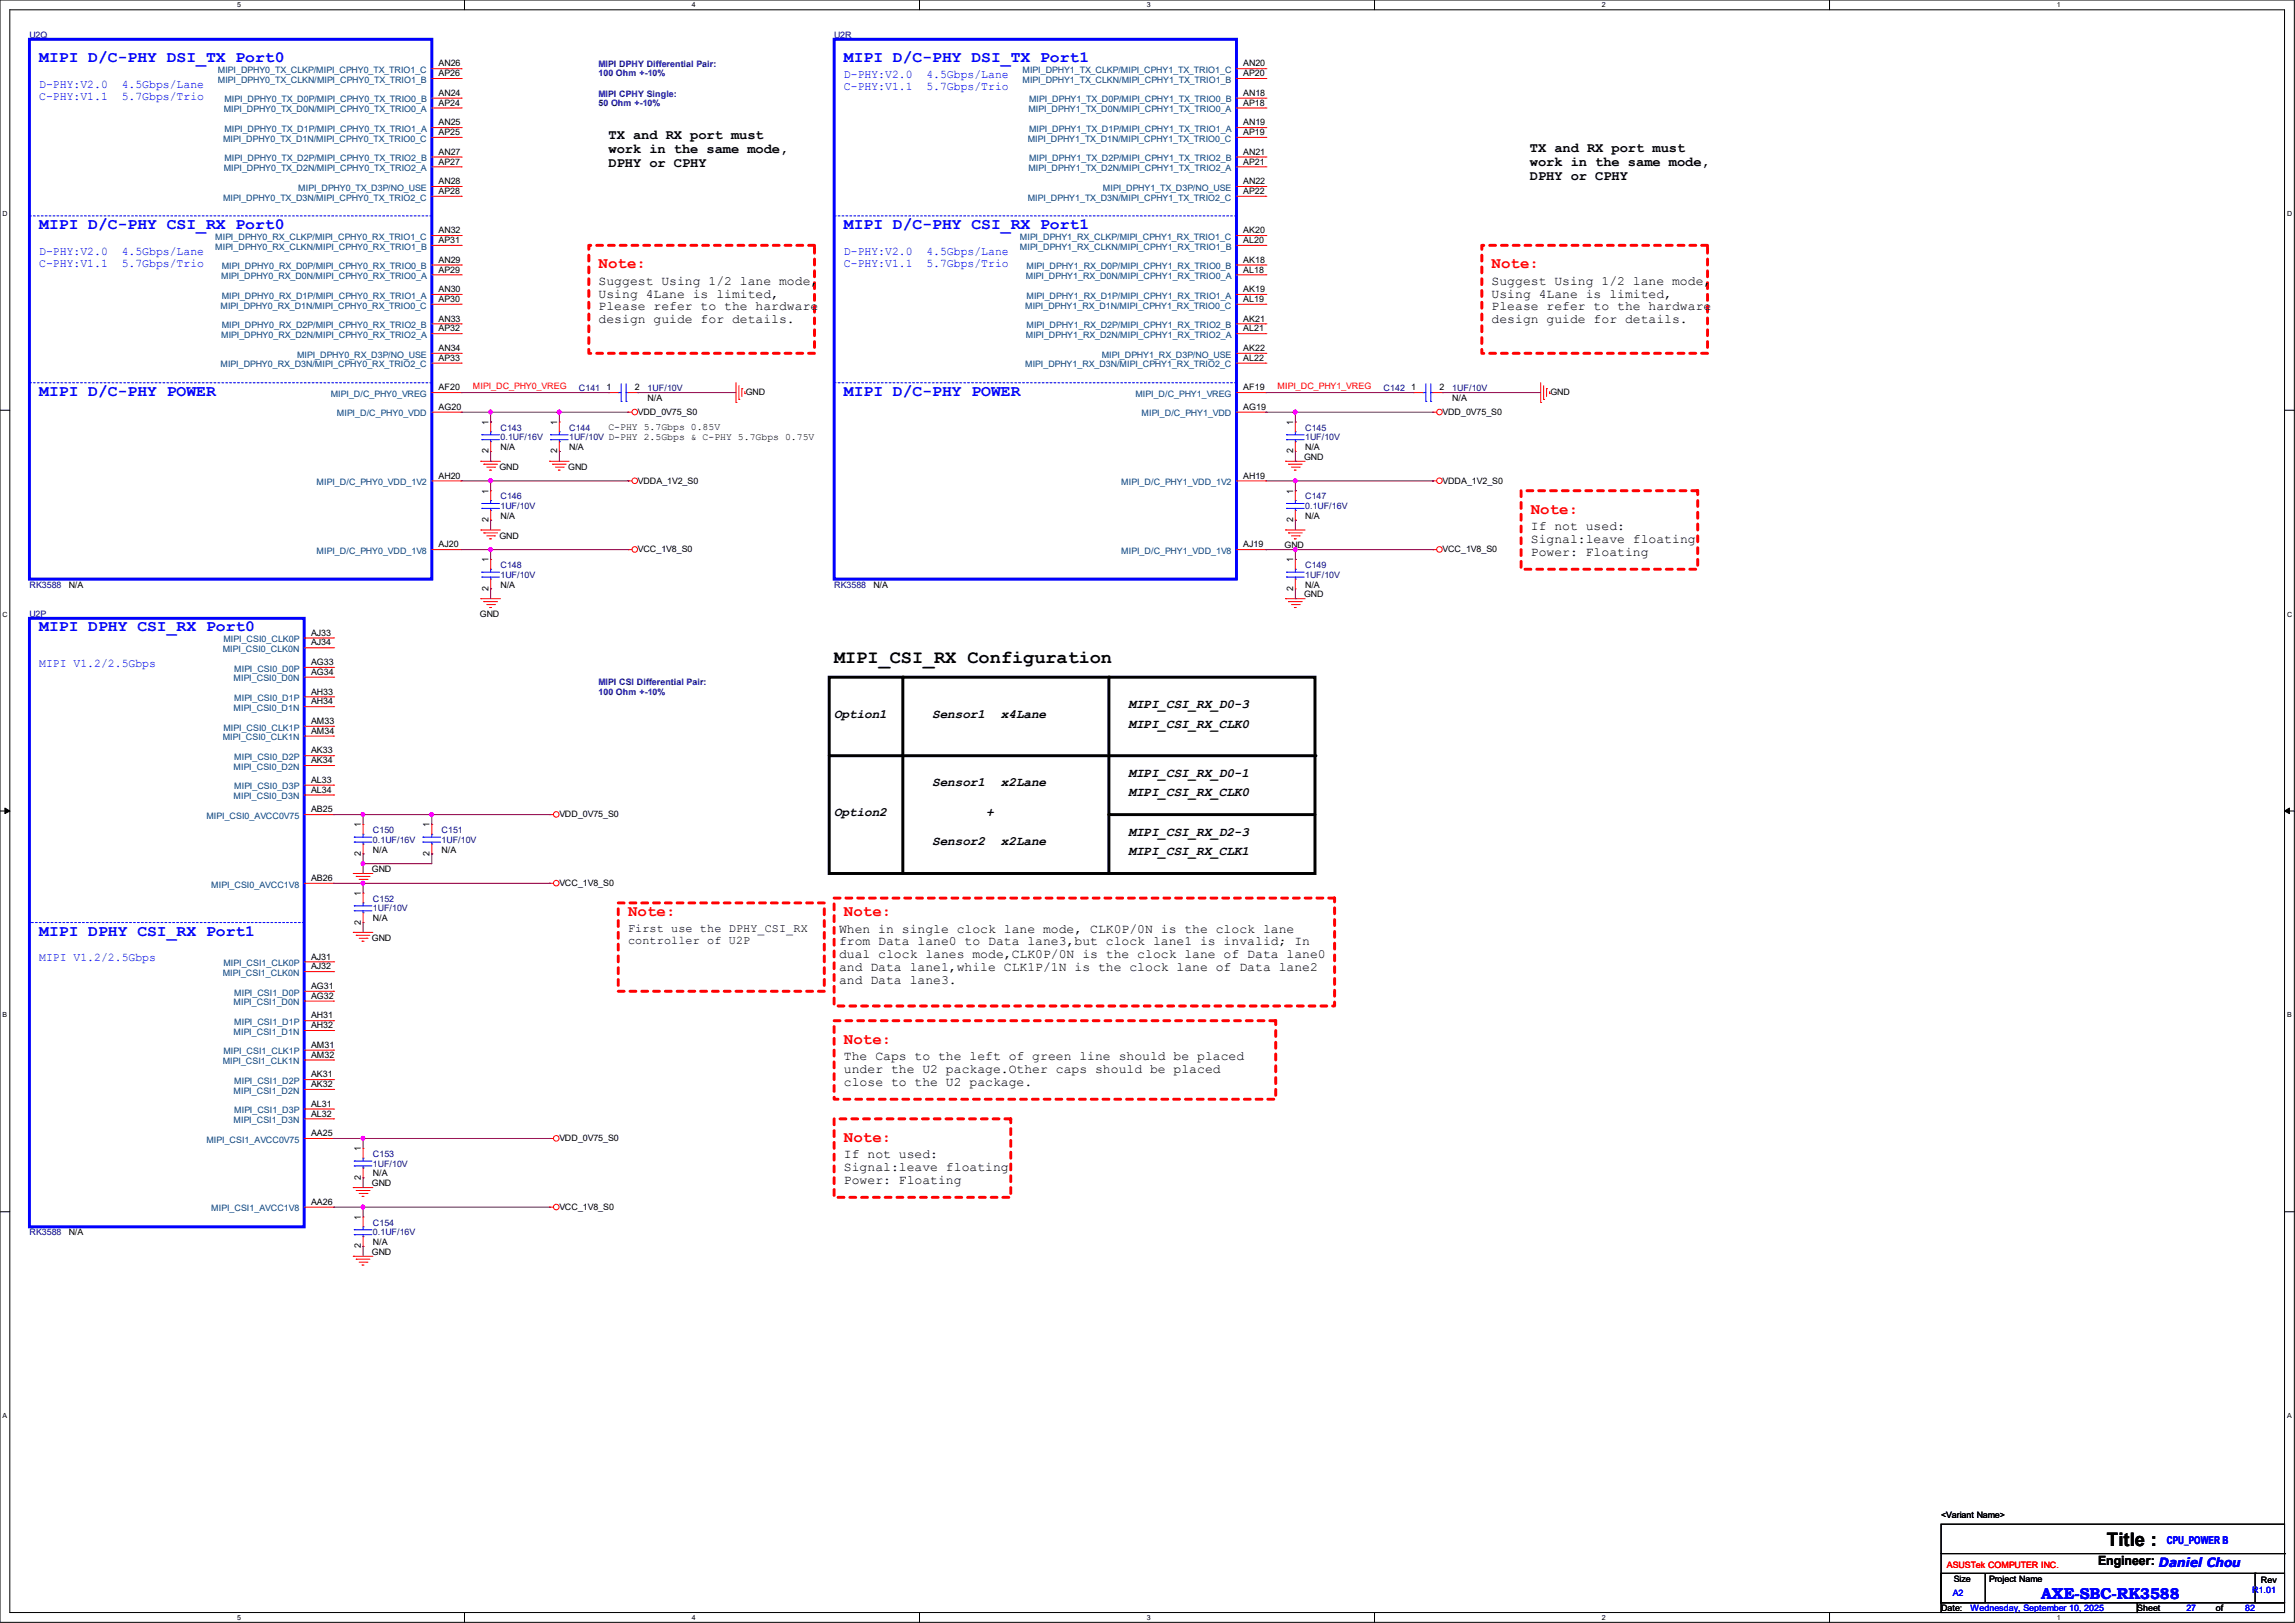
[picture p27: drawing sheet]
<svg xmlns="http://www.w3.org/2000/svg" width="297mm" height="210mm" viewBox="0 0 297 210" stroke-linecap="round" stroke-linejoin="round" font-family="sans-serif">
<defs><g id="words">
<g font-size="2.4">
<text x="107.9" y="85.8">MIPI_CSI_RX Configuration</text>
<text x="272.7" y="200.1">Title :</text>
</g>
<g font-size="2" fill="#00f">
<text x="5.1" y="8">MIPI D/C-PHY DSI_TX Port0</text>
<text x="109.2" y="8">MIPI D/C-PHY DSI_TX Port1</text>
<text x="5.1" y="29.6">MIPI D/C-PHY CSI_RX Port0</text>
<text x="109.2" y="29.6">MIPI D/C-PHY CSI_RX Port1</text>
<text x="5.1" y="51.2">MIPI D/C-PHY POWER</text>
<text x="109.2" y="51.2">MIPI D/C-PHY POWER</text>
<text x="5.1" y="81.7">MIPI DPHY CSI_RX Port0</text>
<text x="5.1" y="121.1">MIPI DPHY CSI_RX Port1</text>
<text x="264.2" y="206.9">AXE-SBC-RK3588</text>
</g>
<g font-size="2" fill="#f00">
<text x="77.5" y="34.7">Note:</text>
<text x="193" y="34.7">Note:</text>
<text x="198.1" y="66.5">Note:</text>
<text x="81.3" y="118.5">Note:</text>
<text x="109.2" y="118.5">Note:</text>
<text x="109.2" y="135">Note:</text>
<text x="109.2" y="147.7">Note:</text>
</g>
<g font-size="1.8">
<text x="78.7" y="18">TX and RX port must</text>
<text x="78.7" y="19.8">work in the same mode,</text>
<text x="78.7" y="21.6">DPHY or CPHY</text>
<text x="198" y="19.7">TX and RX port must</text>
<text x="198" y="21.5">work in the same mode,</text>
<text x="198" y="23.2">DPHY or CPHY</text>
</g>
<g font-size="1.7">
<text x="77.5" y="36.9">Suggest Using 1/2 lane mode,</text>
<text x="77.5" y="38.5">Using 4Lane is limited,</text>
<text x="77.5" y="40.2">Please refer to the hardware</text>
<text x="77.5" y="41.8">design guide for details.</text>
<text x="193" y="36.9">Suggest Using 1/2 lane mode,</text>
<text x="193" y="38.5">Using 4Lane is limited,</text>
<text x="193" y="40.2">Please refer to the hardware</text>
<text x="193" y="41.8">design guide for details.</text>
<text x="198.1" y="68.6">If not used:</text>
<text x="198.1" y="70.3">Signal:leave floating</text>
<text x="198.1" y="71.9">Power: Floating</text>
<text x="107.9" y="92.9">Option1</text>
<text x="120.6" y="92.9">Sensor1</text>
<text x="129.5" y="92.9">x4Lane</text>
<text x="146" y="94.1">MIPI_CSI_RX_CLK0</text>
<text x="146" y="91.6">MIPI_CSI_RX_D0-3</text>
<text x="120.6" y="101.8">Sensor1</text>
<text x="129.5" y="101.8">x2Lane</text>
<text x="146" y="100.5">MIPI_CSI_RX_D0-1</text>
<text x="107.9" y="105.6">Option2</text>
<text x="127.6" y="105.6">+</text>
<text x="146" y="103">MIPI_CSI_RX_CLK0</text>
<text x="120.6" y="109.4">Sensor2</text>
<text x="129.5" y="109.4">x2Lane</text>
<text x="146" y="110.7">MIPI_CSI_RX_CLK1</text>
<text x="146" y="108.1">MIPI_CSI_RX_D2-3</text>
<text x="108.6" y="120.7">When in single clock lane mode, CLK0P/0N is the clock lane</text>
<text x="108.6" y="122.3">from Data lane0 to Data lane3,but clock lane1 is invalid; In</text>
<text x="108.6" y="124">dual clock lanes mode,CLK0P/0N is the clock lane of Data lane0</text>
<text x="108.6" y="125.6">and Data lane1,while CLK1P/1N is the clock lane of Data lane2</text>
<text x="108.6" y="127.3">and Data lane3.</text>
<text x="109.2" y="137.2">The Caps to the left of green line should be placed</text>
<text x="109.2" y="138.9">under the U2 package.Other caps should be placed</text>
<text x="109.2" y="140.5">close to the U2 package.</text>
<text x="109.2" y="149.9">If not used:</text>
<text x="109.2" y="151.6">Signal:leave floating</text>
<text x="109.2" y="153.2">Power: Floating</text>
<text x="271.5" y="202.6">Engineer: Daniel Chou</text>
</g>
<g font-size="1.5" fill="#00f">
<text x="5.1" y="11.4">D-PHY:V2.0</text>
<text x="15.7" y="11.4">4.5Gbps/Lane</text>
<text x="109.2" y="10.1">D-PHY:V2.0</text>
<text x="109.2" y="11.6">C-PHY:V1.1</text>
<text x="119.9" y="10.1">4.5Gbps/Lane</text>
<text x="119.9" y="11.6">5.7Gbps/Trio</text>
<text x="5.1" y="12.9">C-PHY:V1.1</text>
<text x="15.7" y="12.9">5.7Gbps/Trio</text>
<text x="5.1" y="33">D-PHY:V2.0</text>
<text x="5.1" y="34.5">C-PHY:V1.1</text>
<text x="15.7" y="33">4.5Gbps/Lane</text>
<text x="15.7" y="34.5">5.7Gbps/Trio</text>
<text x="109.2" y="33">D-PHY:V2.0</text>
<text x="109.2" y="34.5">C-PHY:V1.1</text>
<text x="119.9" y="33">4.5Gbps/Lane</text>
<text x="119.9" y="34.5">5.7Gbps/Trio</text>
<text x="5.1" y="86.3">MIPI V1.2/2.5Gbps</text>
<text x="5.1" y="124.4">MIPI V1.2/2.5Gbps</text>
</g>
<g font-size="1.5">
<text x="81.3" y="120.6">First use the DPHY_CSI_RX</text>
<text x="81.3" y="122.1">controller of U2P</text>
</g>
<text font-size="1.4" fill="#00f" x="280.4" y="199.9">CPU_POWER B</text>
<text font-size="1.3" x="78.7" y="55.7">C-PHY 5.7Gbps 0.85V</text>
<g font-size="1.1" fill="#000080">
<text x="3.8" y="4.9">U2Q</text>
<text x="107.9" y="4.9">U2R</text>
<text x="77.5" y="8.7">MIPI DPHY Differential Pair:</text>
<text x="77.5" y="9.9">100 Ohm +-10%</text>
<text x="77.5" y="12.5">MIPI CPHY Single:</text>
<text x="77.5" y="13.7">50 Ohm +-10%</text>
<text x="74.9" y="50.6">C141</text>
<text x="83.8" y="50.6">1UF/10V</text>
<text x="179.1" y="50.6">C142</text>
<text x="187.9" y="50.6">1UF/10V</text>
<text x="64.8" y="55.7">C143</text>
<text x="64.8" y="57">0.1UF/16V</text>
<text x="73.7" y="55.7">C144</text>
<text x="73.7" y="57">1UF/10V D-PHY 2.5Gbps &amp; C-PHY 5.7Gbps 0.75V</text>
<text x="168.9" y="55.7">C145</text>
<text x="168.9" y="57">1UF/10V</text>
<text x="64.8" y="64.6">C146</text>
<text x="64.8" y="65.9">1UF/10V</text>
<text x="168.9" y="64.6">C147</text>
<text x="168.9" y="65.9">0.1UF/16V</text>
<text x="3.8" y="76">RK3588</text>
<text x="64.8" y="73.5">C148</text>
<text x="64.8" y="74.8">1UF/10V</text>
<text x="107.9" y="76">RK3588</text>
<text x="168.9" y="73.5">C149</text>
<text x="168.9" y="74.8">1UF/10V</text>
<text x="3.8" y="79.8">U2P</text>
<text x="77.5" y="88.7">MIPI CSI Differential Pair:</text>
<text x="77.5" y="89.9">100 Ohm +-10%</text>
<text x="48.3" y="107.8">C150</text>
<text x="57.1" y="107.8">C151</text>
<text x="48.3" y="109.1">0.1UF/16V</text>
<text x="57.1" y="109.1">1UF/10V</text>
<text x="48.3" y="116.7">C152</text>
<text x="48.3" y="117.9">1UF/10V</text>
<text x="48.3" y="149.7">C153</text>
<text x="48.3" y="151">1UF/10V</text>
<text x="3.8" y="159.9">RK3588</text>
<text x="48.3" y="158.6">C154</text>
<text x="48.3" y="159.9">0.1UF/16V</text>
</g>
<g font-size="1.1" fill="#004080">
<text x="28.2" y="9.4">MIPI_DPHY0_TX_CLKP/MIPI_CPHY0_TX_TRIO1_C</text>
<text x="28.2" y="10.7">MIPI_DPHY0_TX_CLKN/MIPI_CPHY0_TX_TRIO1_B</text>
<text x="132.3" y="9.4">MIPI_DPHY1_TX_CLKP/MIPI_CPHY1_TX_TRIO1_C</text>
<text x="132.3" y="10.7">MIPI_DPHY1_TX_CLKN/MIPI_CPHY1_TX_TRIO1_B</text>
<text x="29" y="14.5">MIPI_DPHY0_TX_D0N/MIPI_CPHY0_TX_TRIO0_A</text>
<text x="29" y="13.3">MIPI_DPHY0_TX_D0P/MIPI_CPHY0_TX_TRIO0_B</text>
<text x="29" y="17.1">MIPI_DPHY0_TX_D1P/MIPI_CPHY0_TX_TRIO1_A</text>
<text x="133.1" y="14.5">MIPI_DPHY1_TX_D0N/MIPI_CPHY1_TX_TRIO0_A</text>
<text x="133.2" y="13.3">MIPI_DPHY1_TX_D0P/MIPI_CPHY1_TX_TRIO0_B</text>
<text x="133.2" y="17.1">MIPI_DPHY1_TX_D1P/MIPI_CPHY1_TX_TRIO1_A</text>
<text x="28.9" y="18.3">MIPI_DPHY0_TX_D1N/MIPI_CPHY0_TX_TRIO0_C</text>
<text x="29" y="22.1">MIPI_DPHY0_TX_D2N/MIPI_CPHY0_TX_TRIO2_A</text>
<text x="29" y="20.9">MIPI_DPHY0_TX_D2P/MIPI_CPHY0_TX_TRIO2_B</text>
<text x="133" y="18.3">MIPI_DPHY1_TX_D1N/MIPI_CPHY1_TX_TRIO0_C</text>
<text x="133.1" y="22.1">MIPI_DPHY1_TX_D2N/MIPI_CPHY1_TX_TRIO2_A</text>
<text x="133.2" y="20.9">MIPI_DPHY1_TX_D2P/MIPI_CPHY1_TX_TRIO2_B</text>
<text x="28.9" y="26">MIPI_DPHY0_TX_D3N/MIPI_CPHY0_TX_TRIO2_C</text>
<text x="38.6" y="24.7">MIPI_DPHY0_TX_D3P/NO_USE</text>
<text x="133" y="26">MIPI_DPHY1_TX_D3N/MIPI_CPHY1_TX_TRIO2_C</text>
<text x="142.7" y="24.7">MIPI_DPHY1_TX_D3P/NO_USE</text>
<text x="27.9" y="31">MIPI_DPHY0_RX_CLKP/MIPI_CPHY0_RX_TRIO1_C</text>
<text x="27.9" y="32.3">MIPI_DPHY0_RX_CLKN/MIPI_CPHY0_RX_TRIO1_B</text>
<text x="28.7" y="34.8">MIPI_DPHY0_RX_D0P/MIPI_CPHY0_RX_TRIO0_B</text>
<text x="132" y="31">MIPI_DPHY1_RX_CLKP/MIPI_CPHY1_RX_TRIO1_C</text>
<text x="132" y="32.3">MIPI_DPHY1_RX_CLKN/MIPI_CPHY1_RX_TRIO1_B</text>
<text x="132.8" y="34.8">MIPI_DPHY1_RX_D0P/MIPI_CPHY1_RX_TRIO0_B</text>
<text x="28.5" y="39.9">MIPI_DPHY0_RX_D1N/MIPI_CPHY0_RX_TRIO0_C</text>
<text x="28.6" y="36.1">MIPI_DPHY0_RX_D0N/MIPI_CPHY0_RX_TRIO0_A</text>
<text x="28.7" y="38.7">MIPI_DPHY0_RX_D1P/MIPI_CPHY0_RX_TRIO1_A</text>
<text x="132.7" y="39.9">MIPI_DPHY1_RX_D1N/MIPI_CPHY1_RX_TRIO0_C</text>
<text x="132.8" y="36.1">MIPI_DPHY1_RX_D0N/MIPI_CPHY1_RX_TRIO0_A</text>
<text x="132.8" y="38.7">MIPI_DPHY1_RX_D1P/MIPI_CPHY1_RX_TRIO1_A</text>
<text x="28.5" y="47.5">MIPI_DPHY0_RX_D3N/MIPI_CPHY0_RX_TRIO2_C</text>
<text x="28.6" y="43.7">MIPI_DPHY0_RX_D2N/MIPI_CPHY0_RX_TRIO2_A</text>
<text x="28.7" y="42.5">MIPI_DPHY0_RX_D2P/MIPI_CPHY0_RX_TRIO2_B</text>
<text x="38.4" y="46.3">MIPI_DPHY0_RX_D3P/NO_USE</text>
<text x="132.7" y="47.5">MIPI_DPHY1_RX_D3N/MIPI_CPHY1_RX_TRIO2_C</text>
<text x="132.8" y="43.7">MIPI_DPHY1_RX_D2N/MIPI_CPHY1_RX_TRIO2_A</text>
<text x="132.8" y="42.5">MIPI_DPHY1_RX_D2P/MIPI_CPHY1_RX_TRIO2_B</text>
<text x="142.6" y="46.3">MIPI_DPHY1_RX_D3P/NO_USE</text>
<text x="42.8" y="51.4">MIPI_D/C_PHY0_VREG</text>
<text x="43.6" y="53.9">MIPI_D/C_PHY0_VDD</text>
<text x="146.9" y="51.4">MIPI_D/C_PHY1_VREG</text>
<text x="147.7" y="53.9">MIPI_D/C_PHY1_VDD</text>
<text x="41" y="62.8">MIPI_D/C_PHY0_VDD_1V2</text>
<text x="145.1" y="62.8">MIPI_D/C_PHY1_VDD_1V2</text>
<text x="41" y="71.7">MIPI_D/C_PHY0_VDD_1V8</text>
<text x="145.1" y="71.7">MIPI_D/C_PHY1_VDD_1V8</text>
<text x="28.9" y="83.1">MIPI_CSI0_CLK0P</text>
<text x="28.8" y="84.4">MIPI_CSI0_CLK0N</text>
<text x="30.2" y="88.2">MIPI_CSI0_D0N</text>
<text x="30.3" y="86.9">MIPI_CSI0_D0P</text>
<text x="28.8" y="95.8">MIPI_CSI0_CLK1N</text>
<text x="28.9" y="94.5">MIPI_CSI0_CLK1P</text>
<text x="30.2" y="92">MIPI_CSI0_D1N</text>
<text x="30.3" y="90.7">MIPI_CSI0_D1P</text>
<text x="30.2" y="99.6">MIPI_CSI0_D2N</text>
<text x="30.3" y="98.3">MIPI_CSI0_D2P</text>
<text x="26.7" y="106">MIPI_CSI0_AVCC0V75</text>
<text x="30.2" y="103.4">MIPI_CSI0_D3N</text>
<text x="30.3" y="102.2">MIPI_CSI0_D3P</text>
<text x="27.3" y="114.9">MIPI_CSI0_AVCC1V8</text>
<text x="28.9" y="125">MIPI_CSI1_CLK0P</text>
<text x="28.8" y="126.3">MIPI_CSI1_CLK0N</text>
<text x="30.2" y="130.1">MIPI_CSI1_D0N</text>
<text x="30.3" y="128.8">MIPI_CSI1_D0P</text>
<text x="28.8" y="137.7">MIPI_CSI1_CLK1N</text>
<text x="28.9" y="136.4">MIPI_CSI1_CLK1P</text>
<text x="30.2" y="133.9">MIPI_CSI1_D1N</text>
<text x="30.3" y="132.6">MIPI_CSI1_D1P</text>
<text x="30.2" y="141.5">MIPI_CSI1_D2N</text>
<text x="30.3" y="140.3">MIPI_CSI1_D2P</text>
<text x="26.7" y="147.9">MIPI_CSI1_AVCC0V75</text>
<text x="30.2" y="145.3">MIPI_CSI1_D3N</text>
<text x="30.3" y="144.1">MIPI_CSI1_D3P</text>
<text x="27.3" y="156.8">MIPI_CSI1_AVCC1V8</text>
</g>
<g font-size="1.1">
<text x="56.8" y="8.6">AN26</text>
<text x="56.8" y="9.9">AP26</text>
<text x="160.9" y="8.6">AN20</text>
<text x="160.9" y="9.9">AP20</text>
<text x="56.8" y="12.4">AN24</text>
<text x="56.8" y="16.2">AN25</text>
<text x="56.8" y="13.7">AP24</text>
<text x="56.8" y="17.5">AP25</text>
<text x="160.9" y="12.4">AN18</text>
<text x="160.9" y="16.2">AN19</text>
<text x="160.9" y="13.7">AP18</text>
<text x="160.9" y="17.5">AP19</text>
<text x="56.8" y="20">AN27</text>
<text x="56.8" y="23.8">AN28</text>
<text x="56.8" y="21.3">AP27</text>
<text x="160.9" y="20">AN21</text>
<text x="160.9" y="23.8">AN22</text>
<text x="160.9" y="21.3">AP21</text>
<text x="56.8" y="25.1">AP28</text>
<text x="160.9" y="25.1">AP22</text>
<text x="56.8" y="34">AN29</text>
<text x="56.8" y="30.2">AN32</text>
<text x="56.8" y="35.3">AP29</text>
<text x="56.8" y="31.5">AP31</text>
<text x="160.9" y="34">AK18</text>
<text x="160.9" y="30.2">AK20</text>
<text x="160.9" y="35.3">AL18</text>
<text x="160.9" y="31.5">AL20</text>
<text x="56.8" y="37.8">AN30</text>
<text x="56.8" y="41.6">AN33</text>
<text x="56.8" y="39.1">AP30</text>
<text x="160.9" y="37.8">AK19</text>
<text x="160.9" y="41.6">AK21</text>
<text x="160.9" y="39.1">AL19</text>
<text x="56.8" y="45.4">AN34</text>
<text x="56.8" y="42.9">AP32</text>
<text x="56.8" y="46.7">AP33</text>
<text x="160.9" y="45.4">AK22</text>
<text x="160.9" y="42.9">AL21</text>
<text x="160.9" y="46.7">AL22</text>
<text x="56.8" y="50.5">AF20</text>
<text x="56.8" y="53">AG20</text>
<text x="78.5" y="50.5">1</text>
<text x="82.2" y="50.5">2</text>
<text x="82.5" y="53.7">VDD_0V75_S0</text>
<text x="83.8" y="51.9">N/A</text>
<text x="96.5" y="51.1">GND</text>
<text x="160.9" y="50.5">AF19</text>
<text x="160.9" y="53">AG19</text>
<text x="182.6" y="50.5">1</text>
<text x="186.3" y="50.5">2</text>
<text x="186.7" y="53.7">VDD_0V75_S0</text>
<text x="188" y="51.9">N/A</text>
<text x="200.7" y="51.1">GND</text>
<text x="63.2" y="58.7" transform="rotate(-90 63.2 58.7)">2</text>
<text x="63.2" y="55" transform="rotate(-90 63.2 55)">1</text>
<text x="64.8" y="58.3">N/A</text>
<text x="72.1" y="58.7" transform="rotate(-90 72.1 58.7)">2</text>
<text x="72.1" y="55" transform="rotate(-90 72.1 55)">1</text>
<text x="73.7" y="58.3">N/A</text>
<text x="167.3" y="58.7" transform="rotate(-90 167.3 58.7)">2</text>
<text x="167.3" y="55" transform="rotate(-90 167.3 55)">1</text>
<text x="168.8" y="59.5">GND</text>
<text x="168.9" y="58.3">N/A</text>
<text x="56.8" y="61.9">AH20</text>
<text x="63.2" y="63.9" transform="rotate(-90 63.2 63.9)">1</text>
<text x="64.6" y="60.8">GND</text>
<text x="73.5" y="60.8">GND</text>
<text x="82.5" y="62.6">VDDA_1V2_S0</text>
<text x="160.9" y="61.9">AH19</text>
<text x="167.3" y="63.9" transform="rotate(-90 167.3 63.9)">1</text>
<text x="186.7" y="62.6">VDDA_1V2_S0</text>
<text x="56.8" y="70.8">AJ20</text>
<text x="63.2" y="67.6" transform="rotate(-90 63.2 67.6)">2</text>
<text x="64.6" y="69.7">GND</text>
<text x="64.8" y="67.1">N/A</text>
<text x="82.5" y="71.5">VCC_1V8_S0</text>
<text x="160.9" y="70.8">AJ19</text>
<text x="166.2" y="71">GND</text>
<text x="167.3" y="67.6" transform="rotate(-90 167.3 67.6)">2</text>
<text x="168.9" y="67.1">N/A</text>
<text x="186.7" y="71.5">VCC_1V8_S0</text>
<text x="8.9" y="76">N/A</text>
<text x="63.2" y="76.5" transform="rotate(-90 63.2 76.5)">2</text>
<text x="63.2" y="72.8" transform="rotate(-90 63.2 72.8)">1</text>
<text x="64.8" y="76">N/A</text>
<text x="113" y="76">N/A</text>
<text x="167.3" y="76.5" transform="rotate(-90 167.3 76.5)">2</text>
<text x="167.3" y="72.8" transform="rotate(-90 167.3 72.8)">1</text>
<text x="168.8" y="77.3">GND</text>
<text x="168.9" y="76">N/A</text>
<text x="40.3" y="82.3">AJ33</text>
<text x="40.3" y="83.5">AJ34</text>
<text x="62.1" y="79.8">GND</text>
<text x="40.3" y="86.1">AG33</text>
<text x="40.3" y="87.3">AG34</text>
<text x="40.3" y="89.9">AH33</text>
<text x="40.3" y="91.1">AH34</text>
<text x="40.3" y="93.7">AM33</text>
<text x="40.3" y="95">AM34</text>
<text x="40.3" y="97.5">AK33</text>
<text x="40.3" y="98.8">AK34</text>
<text x="40.3" y="101.3">AL33</text>
<text x="40.3" y="105.1">AB25</text>
<text x="40.3" y="102.6">AL34</text>
<text x="46.7" y="107.1" transform="rotate(-90 46.7 107.1)">1</text>
<text x="55.6" y="107.1" transform="rotate(-90 55.6 107.1)">1</text>
<text x="72.4" y="105.8">VDD_0V75_S0</text>
<text x="46.7" y="110.7" transform="rotate(-90 46.7 110.7)">2</text>
<text x="48.1" y="112.9">GND</text>
<text x="48.3" y="110.3">N/A</text>
<text x="55.6" y="110.7" transform="rotate(-90 55.6 110.7)">2</text>
<text x="57.1" y="110.3">N/A</text>
<text x="40.3" y="114">AB26</text>
<text x="46.7" y="119.6" transform="rotate(-90 46.7 119.6)">2</text>
<text x="46.7" y="115.9" transform="rotate(-90 46.7 115.9)">1</text>
<text x="48.3" y="119.2">N/A</text>
<text x="72.4" y="114.6">VCC_1V8_S0</text>
<text x="40.3" y="124.2">AJ31</text>
<text x="40.3" y="125.4">AJ32</text>
<text x="48.1" y="121.8">GND</text>
<text x="40.3" y="128">AG31</text>
<text x="40.3" y="129.2">AG32</text>
<text x="40.3" y="131.8">AH31</text>
<text x="40.3" y="133.1">AH32</text>
<text x="40.3" y="135.6">AM31</text>
<text x="40.3" y="136.9">AM32</text>
<text x="40.3" y="139.4">AK31</text>
<text x="40.3" y="140.7">AK32</text>
<text x="40.3" y="143.2">AL31</text>
<text x="40.3" y="147">AA25</text>
<text x="40.3" y="144.5">AL32</text>
<text x="46.7" y="149" transform="rotate(-90 46.7 149)">1</text>
<text x="72.4" y="147.7">VDD_0V75_S0</text>
<text x="40.3" y="155.9">AA26</text>
<text x="46.7" y="152.7" transform="rotate(-90 46.7 152.7)">2</text>
<text x="48.1" y="153.5">GND</text>
<text x="48.3" y="152.2">N/A</text>
<text x="8.9" y="159.9">N/A</text>
<text x="46.7" y="161.5" transform="rotate(-90 46.7 161.5)">2</text>
<text x="46.7" y="157.9" transform="rotate(-90 46.7 157.9)">1</text>
<text x="48.3" y="161.1">N/A</text>
<text x="72.4" y="156.6">VCC_1V8_S0</text>
<text x="48.1" y="162.4">GND</text>
<text x="251.2" y="196.4">&lt;Variant Name&gt;</text>
<text x="251.2" y="208.5">Date:</text>
<text x="252.9" y="204.7">Size</text>
<text x="257.4" y="204.7">Project Name</text>
<text x="276.6" y="208.5">Sheet</text>
<text x="286.8" y="208.5">of</text>
<text x="292.6" y="204.8">Rev</text>
</g>
<g font-size="1.1" fill="#f00">
<text x="61.2" y="50.3">MIPI_DC_PHY0_VREG</text>
<text x="165.3" y="50.3">MIPI_DC_PHY1_VREG</text>
<text x="252" y="202.9">ASUSTek COMPUTER INC.</text>
</g>
<g font-size="1.1" fill="#00f">
<text x="252.7" y="206.5">A2</text>
<text x="255" y="208.5">Wednesday, September 10, 2025</text>
<text x="282.9" y="208.5">27</text>
<text x="290.6" y="208.5">82</text>
<text x="291.5" y="206.1">R1.01</text>
</g>
<g font-size=".9">
<text x="30.7" y=".9">5</text>
<text x="89.5" y=".9">4</text>
<text x="148.4" y=".9">3</text>
<text x="207.3" y=".9">2</text>
<text x="266.2" y=".9">1</text>
<text x=".3" y="28">D</text>
<text x="296" y="28">D</text>
<text x=".3" y="79.8">C</text>
<text x="296" y="79.8">C</text>
<text x=".3" y="131.7">B</text>
<text x="296" y="131.7">B</text>
<text x=".3" y="183.5">A</text>
<text x="296" y="183.5">A</text>
<text x="30.7" y="209.6">5</text>
<text x="89.5" y="209.6">4</text>
<text x="148.4" y="209.6">3</text>
<text x="207.3" y="209.6">2</text>
<text x="266.2" y="209.6">1</text>
</g>
</g></defs>
<path d="M0 0h296.9v209.9h-296.9zM1.3 1.3h294.4v207.4h-294.4z" fill="none" stroke="#000" stroke-width=".13"/>
<g fill="#fff">
<path d="M30.7 .1h.5v1h-.5z"/>
<path d="M30.7 208.8h.5v1h-.5z"/>
</g>
<path d="M60.1 0v1.3M60.1 208.7v1.2" fill="none" stroke="#000" stroke-width=".13"/>
<g fill="#fff">
<path d="M89.5 .1h.5v1h-.5z"/>
<path d="M89.5 208.8h.5v1h-.5z"/>
</g>
<path d="M119 0v1.3M119 208.7v1.2" fill="none" stroke="#000" stroke-width=".13"/>
<g fill="#fff">
<path d="M148.4 .1h.5v1h-.5z"/>
<path d="M148.4 208.8h.5v1h-.5z"/>
</g>
<path d="M177.9 0v1.3M177.9 208.7v1.2" fill="none" stroke="#000" stroke-width=".13"/>
<g fill="#fff">
<path d="M207.3 .1h.5v1h-.5z"/>
<path d="M207.3 208.8h.5v1h-.5z"/>
</g>
<path d="M236.8 0v1.3M236.8 208.7v1.2" fill="none" stroke="#000" stroke-width=".13"/>
<g fill="#fff">
<path d="M266.2 .1h.5v1h-.5z"/>
<path d="M266.2 208.8h.5v1h-.5z"/>
<path d="M.3 27.2h.7v1h-.7z"/>
<path d="M296 27.2h.6v1h-.6z"/>
<path d="M.3 79h.7v1h-.7z"/>
<path d="M296 79h.6v1h-.6z"/>
</g>
<path d="M0 53.1h1.3M295.7 53.1h1.2" fill="none" stroke="#000" stroke-width=".13"/>
<g fill="#fff">
<path d="M.3 130.9h.6v1h-.6z"/>
<path d="M296 130.9h.6v1h-.6z"/>
</g>
<path d="M0 104.9h1.3M295.7 104.9h1.2" fill="none" stroke="#000" stroke-width=".13"/>
<path d="M.6 104.6l.7 .3-.7 .4zM295.7 104.9l.6-.3v.7z" fill="#000" stroke="#000" stroke-width=".13"/>
<g fill="#fff">
<path d="M.3 182.7h.6v1h-.6z"/>
<path d="M296 182.7h.5v1h-.5z"/>
</g>
<path d="M0 156.8h1.3M295.7 156.8h1.2M251.2 197.2h44.5v10.2h-44.5zM251.2 203.6h5.7v3.8h-5.7zM251.2 207.4h25.4v1.3h-25.4zM251.2 201h44.5M257 203.6h34.8M276.6 207.4h19.1v1.3h-19.1zM291.8 203.6h3.9v3.8h-3.9zM291.8 203.6h.1M295.7 201h.1" fill="none" stroke="#000" stroke-width=".13"/>
<path d="M76.2 31.7h29.2v14h-29.2zM191.8 31.7h29.2v14h-29.2zM196.8 63.5h22.9v10.2h-22.9zM80 116.8h26.7v11.5h-26.7zM107.9 116.2h64.8v14h-64.8zM107.9 132.1h57.2v10.1h-57.2zM107.9 144.8h22.9v10.1h-22.9z" fill="none" stroke="#f00" stroke-width=".38" stroke-dasharray=".8 .8"/>
<path d="M107.3 87.6h62.9v25.4h-62.9zM107.3 97.8h62.9M116.8 87.6v25.4M143.5 87.6v25.4M143.5 105.4h26.7" fill="none" stroke="#000" stroke-width=".38"/>
<g fill="#000">
<circle cx="116.8" cy="87.6" r=".19"/>
<circle cx="143.5" cy="87.6" r=".19"/>
<circle cx="170.2" cy="97.8" r=".19"/>
<circle cx="143.5" cy="105.4" r=".19"/>
</g>
<g fill="none" stroke="#f00" stroke-width=".13">
<path d="M55.9 12.7h3.8M55.9 16.5h3.8M55.9 8.9h3.8M55.9 14h3.8M55.9 17.8h3.8M55.9 10.2h3.8M59.7 12.7h.1M59.7 16.5h.1M59.7 8.9h.1M59.7 14h.1M59.7 17.8h.1M59.7 10.2h.1"/>
<path d="M160 12.7h3.8M160 16.5h3.8M160 8.9h3.8M160 14h3.8M160 17.8h3.8M160 10.2h3.8M163.8 12.7h.1M163.8 16.5h.1M163.8 8.9h.1M163.8 14h.1M163.8 17.8h.1M163.8 10.2h.1"/>
<path d="M55.9 20.3h3.8M55.9 24.1h3.8M55.9 34.3h3.8M55.9 38.1h3.8M55.9 30.5h3.8M55.9 21.6h3.8M55.9 25.4h3.8M55.9 35.6h3.8M55.9 39.4h3.8M55.9 31.7h3.8M59.7 20.3h.1M59.7 24.1h.1"/>
<path d="M59.7 34.3h.1M59.7 38.1h.1M59.7 30.5h.1M59.7 21.6h.1M59.7 25.4h.1M59.7 35.6h.1M59.7 39.4h.1M59.7 31.7h.1M160 20.3h3.8M160 24.1h3.8M160 34.3h3.8M160 38.1h3.8"/>
<path d="M160 30.5h3.8M160 21.6h3.8M160 25.4h3.8M160 35.6h3.8M160 39.4h3.8M160 31.7h3.8M163.8 34.3h.1M163.8 38.1h.1M163.8 30.5h.1M163.8 35.6h.1M163.8 39.4h.1M163.8 31.7h.1"/>
<path d="M163.8 20.3h.1M163.8 24.1h.1M163.8 21.6h.1M163.8 25.4h.1M55.9 53.3h3.8M55.9 50.8h3.8M55.9 41.9h3.8M55.9 45.7h3.8M55.9 43.2h3.8M55.9 47h3.8M59.7 50.8h.1M59.7 53.3h.1"/>
<path d="M59.7 41.9h.1M59.7 45.7h.1M59.7 43.2h.1M59.7 47h.1M62.2 59.7h.1M62.2 59.7h2.6M63.5 54.6h.1M63.5 58.4h.1M63.5 54.6v1.3M63.5 57.1v1.3M71.1 59.7h.1M71.1 59.7h2.6"/>
<path d="M72.4 54.6h.1M72.4 58.4h.1M72.4 54.6v1.3M72.4 57.1v1.3M78.7 50.8h.1M78.7 50.8h1.3M81.3 53.3h.1M81.3 53.3h.5M81.3 50.8h1.2M82.5 50.8h.1M95.2 52.1h.1M95.2 49.5v2.6"/>
<path d="M95.6 51.7h.1M95.6 49.9v1.8M96 50.3h.1M96 50.3v1M96.4 50.9h.1M96.4 50.7v.2M160 53.3h3.8M160 50.8h3.8M160 41.9h3.8M160 45.7h3.8M160 43.2h3.8M160 47h3.8"/>
<path d="M163.8 50.8h.1M163.8 53.3h.1M163.8 41.9h.1M163.8 45.7h.1M163.8 43.2h.1M163.8 47h.1M166.4 59.7h.1M166.4 59.7h2.5M167.6 54.6h.1M167.6 58.4h.1M167.6 54.6v1.3M167.6 57.1v1.3"/>
<path d="M182.9 50.8h.1M182.9 50.8h1.2M185.4 53.3h.1M185.4 53.3h.5M185.4 50.8h1.3M186.7 50.8h.1M199.4 52.1h.1M199.4 49.5v2.6M199.8 51.7h.1M199.8 49.9v1.8M200.2 50.3h.1M200.2 50.3v1"/>
<path d="M200.5 50.9h.1M200.5 50.7v.2M55.9 62.2h3.8M55.9 71.1h3.8M59.7 62.2h.1M59.7 71.1h.1M62.2 68.6h.1M62.2 77.5h.1M62.2 68.6h2.6M62.2 77.5h2.6M62.6 60.1h.1M62.6 69h.1"/>
<path d="M62.6 77.9h.1M62.6 60.1h1.8M62.6 69h1.8M62.6 77.9h1.8M63 60.5h1M63 69.3h1M63 78.2h1M63.4 60.8h.1M63.4 69.7h.1M63.4 78.6h.1M63.4 60.8h.2M63.4 69.7h.2"/>
<path d="M63.4 78.6h.2M63.5 72.4h.1M63.5 76.2h.1M63.5 63.5h.1M63.5 67.3h.1M63.5 63.5v1.3M63.5 66v1.3M63.5 72.4v1.3M63.5 74.9v1.3M64 60.5h.1M64 69.3h.1M64 78.2h.1"/>
<path d="M71.5 60.1h.1M71.5 60.1h1.8M71.9 60.5h1M72.3 60.8h.1M72.3 60.8h.2M72.9 60.5h.1M81.3 62.2h.1M81.3 71.1h.1M81.3 62.2h.5M81.3 71.1h.5M160 62.2h3.8M160 71.1h3.8"/>
<path d="M163.8 62.2h.1M163.8 71.1h.1M166.4 68.6h.1M166.4 77.5h.1M166.4 68.6h2.5M166.4 77.5h2.5M166.8 60.1h.1M166.8 69h.1M166.8 77.9h.1M166.8 60.1h1.7M166.8 69h1.7M166.8 77.9h1.7"/>
<path d="M167.1 60.5h1M167.1 69.3h1M167.1 78.2h1M167.5 60.8h.1M167.5 69.7h.1M167.5 78.6h.1M167.5 60.8h.3M167.5 69.7h.3M167.5 78.6h.3M167.6 72.4h.1M167.6 76.2h.1M167.6 63.5h.1"/>
<path d="M167.6 67.3h.1M167.6 63.5v1.3M167.6 66v1.3M167.6 72.4v1.3M167.6 74.9v1.3M168.1 60.5h.1M168.1 69.3h.1M168.1 78.2h.1M185.4 62.2h.1M185.4 71.1h.1M185.4 62.2h.5M185.4 71.1h.5"/>
<path d="M39.4 86.4h3.8M39.4 87.6h3.8M39.4 90.2h3.8M39.4 91.4h3.8M39.4 82.5h3.8M39.4 83.8h3.8M39.4 97.8h3.8M39.4 99.1h3.8M39.4 94h3.8M39.4 95.2h3.8M43.2 86.4h.1M43.2 87.6h.1"/>
<path d="M43.2 90.2h.1M43.2 91.4h.1M43.2 82.5h.1M43.2 83.8h.1M43.2 97.8h.1M43.2 99.1h.1M43.2 94h.1M43.2 95.2h.1M39.4 105.4h3.8M39.4 114.3h3.8M39.4 101.6h3.8M39.4 102.9h3.8"/>
<path d="M43.2 105.4h.1M43.2 114.3h.1M43.2 101.6h.1M43.2 102.9h.1M45.7 113h.1M45.7 113h2.6M46.1 113.4h.1M46.1 113.4h1.8M46.5 113.8h1M46.9 114.2h.1M46.9 114.2h.2M47 106.7h.1"/>
<path d="M47 110.5h.1M47 115.6h.1M47 119.4h.1M47 106.7v1.2M47 109.2v1.3M47 115.6v1.2M47 118.1v1.3M47.5 113.8h.1M55.9 106.7h.1M55.9 110.5h.1M55.9 106.7v1.2M55.9 109.2v1.3"/>
<path d="M71.1 105.4h.1M71.1 114.3h.1M71.1 105.4h.5M71.1 114.3h.5M39.4 128.3h3.8M39.4 129.5h3.8M39.4 132.1h3.8M39.4 133.3h3.8M39.4 124.5h3.8M39.4 125.7h3.8M39.4 139.7h3.8M39.4 135.9h3.8"/>
<path d="M39.4 137.2h3.8M43.2 128.3h.1M43.2 129.5h.1M43.2 132.1h.1M43.2 133.3h.1M43.2 124.5h.1M43.2 125.7h.1M43.2 139.7h.1M43.2 135.9h.1M43.2 137.2h.1M45.7 120.6h.1M45.7 120.6h2.6"/>
<path d="M46.1 121h.1M46.1 121h1.8M46.5 121.4h1M46.9 121.8h.1M46.9 121.8h.2M47.5 121.4h.1M39.4 147.3h3.8M39.4 156.2h3.8M39.4 141h3.8M39.4 143.5h3.8M39.4 144.8h3.8M43.2 147.3h.1"/>
<path d="M43.2 156.2h.1M43.2 141h.1M43.2 143.5h.1M43.2 144.8h.1M45.7 153.7h.1M45.7 153.7h2.6M46.1 154.1h.1M46.1 154.1h1.8M46.5 154.4h1M46.9 154.8h.1M46.9 154.8h.2M47 157.5h.1"/>
<path d="M47 148.6h.1M47 152.4h.1M47 148.6v1.3M47 151.1v1.3M47 157.5v1.2M47.5 154.4h.1M71.1 147.3h.1M71.1 156.2h.1M71.1 147.3h.5M71.1 156.2h.5M45.7 162.6h.1M45.7 162.6h2.6"/>
<path d="M46.1 162.9h.1M46.1 162.9h1.8M46.5 163.3h1M46.9 163.7h.1M46.9 163.7h.2M47 161.3h.1M47 160v1.3M47.5 163.3h.1"/>
<circle cx="82.1" cy="53.3" r=".36"/>
<circle cx="186.3" cy="53.3" r=".36"/>
<circle cx="82.1" cy="71.1" r=".36"/>
<circle cx="82.1" cy="62.2" r=".36"/>
<circle cx="186.3" cy="62.2" r=".36"/>
<circle cx="186.3" cy="71.1" r=".36"/>
<circle cx="72" cy="105.4" r=".36"/>
<circle cx="72" cy="114.3" r=".36"/>
<circle cx="72" cy="147.3" r=".36"/>
<circle cx="72" cy="156.2" r=".36"/>
</g>
<g fill="none" stroke="#00f" stroke-width=".13">
<path d="M62.4 56.3h.1M62.4 56.9h.1M62.4 56.3h2.2M62.4 56.9h2.2M63.5 55.9h.1M63.5 57.1h.1M63.5 55.9v.4M63.5 56.9v.2M71.2 56.3h.1M71.2 56.9h.1M71.2 56.3h2.3M71.2 56.9h2.3"/>
<path d="M72.4 55.9h.1M72.4 57.1h.1M72.4 55.9v.4M72.4 56.9v.2M80 50.8h.1M80 50.8h.4M80.4 51.9h.1M80.4 49.7v2.2M81 51.9h.1M81 49.7v2.2M81 50.8h.3M81.3 50.8h.1"/>
<path d="M166.5 56.3h.1M166.5 56.9h.1M166.5 56.3h2.3M166.5 56.9h2.3M167.6 55.9h.1M167.6 57.1h.1M167.6 55.9v.4M167.6 56.9v.2M184.1 50.8h.1M184.1 50.8h.4M184.5 51.9h.1M184.5 49.7v2.2"/>
<path d="M185.2 51.9h.1M185.2 50.8h.2M185.2 49.7v2.2M185.4 50.8h.1M62.4 74h.1M62.4 74.7h.1M62.4 65.2h.1M62.4 65.8h.1M62.4 74h2.2M62.4 74.7h2.2M62.4 65.2h2.2M62.4 65.8h2.2"/>
<path d="M63.5 73.7h.1M63.5 74.9h.1M63.5 64.8h.1M63.5 66h.1M63.5 64.8v.4M63.5 65.8v.2M63.5 73.7v.3M63.5 74.7v.2M166.5 74h.1M166.5 74.7h.1M166.5 65.2h.1M166.5 65.8h.1"/>
<path d="M166.5 74h2.3M166.5 74.7h2.3M166.5 65.2h2.3M166.5 65.8h2.3M167.6 73.7h.1M167.6 74.9h.1M167.6 64.8h.1M167.6 66h.1M167.6 64.8v.4M167.6 65.8v.2M167.6 73.7v.3M167.6 74.7v.2"/>
<path d="M45.8 108.3h.1M45.8 109h.1M45.8 117.2h.1M45.8 117.9h.1M45.8 108.3h2.3M45.8 109h2.3M45.8 117.2h2.3M45.8 117.9h2.3M47 107.9h.1M47 109.2h.1M47 116.8h.1M47 118.1h.1"/>
<path d="M47 107.9v.4M47 109v.2M47 116.8v.4M47 117.9v.2M54.7 108.3h.1M54.7 109h.1M54.7 108.3h2.3M54.7 109h2.3M55.9 107.9h.1M55.9 109.2h.1M55.9 107.9v.4M55.9 109v.2"/>
<path d="M45.8 159.1h.1M45.8 159.8h.1M45.8 150.2h.1M45.8 150.9h.1M45.8 159.1h2.3M45.8 159.8h2.3M45.8 150.2h2.3M45.8 150.9h2.3M47 158.7h.1M47 149.9h.1M47 151.1h.1M47 149.9v.3"/>
<path d="M47 150.9v.2M47 158.7v.4M47 159.8v.2M47 160h.1"/>
</g>
<path d="M3.8 5.1h52.1v69.8h-52.1zM107.9 5.1h52.1v69.8h-52.1zM3.8 80h35.6v78.7h-35.6z" fill="none" stroke="#00f" stroke-width=".38"/>
<path d="M3.8 27.9h.1M55.9 27.9h-52.1M107.9 27.9h52.1M160 27.9h.1M3.8 49.5h.1M55.9 49.5h-52.1M107.9 49.5h52.1M160 49.5h.1M3.8 119.4h.1M39.4 119.4h-35.6" fill="none" stroke="#00f" stroke-width=".13" stroke-dasharray=".3 .3"/>
<g fill="none" stroke="#800040" stroke-width=".13">
<path d="M59.7 53.3h21.6M59.7 50.8h19M63.5 53.3h.1M63.5 59.7h.1M63.5 54.6h.1M63.5 53.3v1.3M63.5 58.4v1.3M72.4 53.3h.1M72.4 58.4h.1M72.4 53.3v1.3M72.4 58.4v1.3M78.7 50.8h.1"/>
<path d="M81.3 53.3h.1M82.5 50.8h.1M82.5 50.8h12.7M163.8 53.3h.1M163.8 53.3h21.6M163.8 50.8h19.1M167.6 59.7h.1M167.6 54.6h.1M167.6 53.3v1.3M167.6 58.4v1.3M182.9 50.8h.1M185.4 53.3h.1"/>
<path d="M186.7 50.8h.1M186.7 50.8h12.7M59.7 62.2h21.6M59.7 71.1h21.6M63.5 62.2h.1M63.5 71.1h.1M63.5 67.3h.1M63.5 76.2h.1M63.5 62.2v1.3M63.5 67.3v1.3M63.5 71.1v1.3M63.5 76.2v1.3"/>
<path d="M81.3 62.2h.1M81.3 71.1h.1M163.8 71.1h.1M163.8 62.2h21.6M163.8 71.1h21.6M167.6 62.2h.1M167.6 77.5h.1M167.6 72.4h.1M167.6 67.3h.1M167.6 63.5h.1M167.6 62.2v1.3M167.6 67.3v1.3"/>
<path d="M167.6 71.1v1.3M167.6 76.2v1.3M185.4 62.2h.1M185.4 71.1h.1M43.2 105.4h27.9M43.2 114.3h27.9M47 110.5h.1M47 111.8h.1M47 105.4h.1M47 114.3h.1M47 119.4h.1M47 105.4v1.3"/>
<path d="M47 110.5v2.5M47 114.3v1.3M47 119.4v1.2M55.9 110.5h.1M55.9 105.4h.1M55.9 105.4v1.3M55.9 110.5v1.3h-8.9M71.1 105.4h.1M71.1 114.3h.1M43.2 156.2h.1M43.2 147.3h27.9M43.2 156.2h27.9"/>
<path d="M47 152.4h.1M47 147.3h.1M47 156.2h.1M47 147.3v1.3M47 152.4v1.3M47 156.2v1.3M71.1 147.3h.1M71.1 156.2h.1M47 161.3h.1M47 161.3v1.3"/>
</g>
<g fill="#f0f" stroke="#f0f" stroke-width=".13">
<circle cx="167.6" cy="53.3" r=".24"/>
<circle cx="47" cy="111.7" r=".24"/>
<circle cx="47" cy="105.4" r=".24"/>
<circle cx="55.8" cy="105.4" r=".24"/>
<circle cx="72.4" cy="53.3" r=".24"/>
<circle cx="63.5" cy="53.3" r=".24"/>
<circle cx="63.5" cy="62.2" r=".24"/>
<circle cx="63.5" cy="71.1" r=".24"/>
<circle cx="167.6" cy="62.2" r=".24"/>
<circle cx="167.6" cy="71.1" r=".24"/>
<circle cx="47" cy="114.3" r=".24"/>
<circle cx="47" cy="147.3" r=".24"/>
<circle cx="47" cy="156.2" r=".24"/>
</g>
<use href="#words"/>
</svg>
